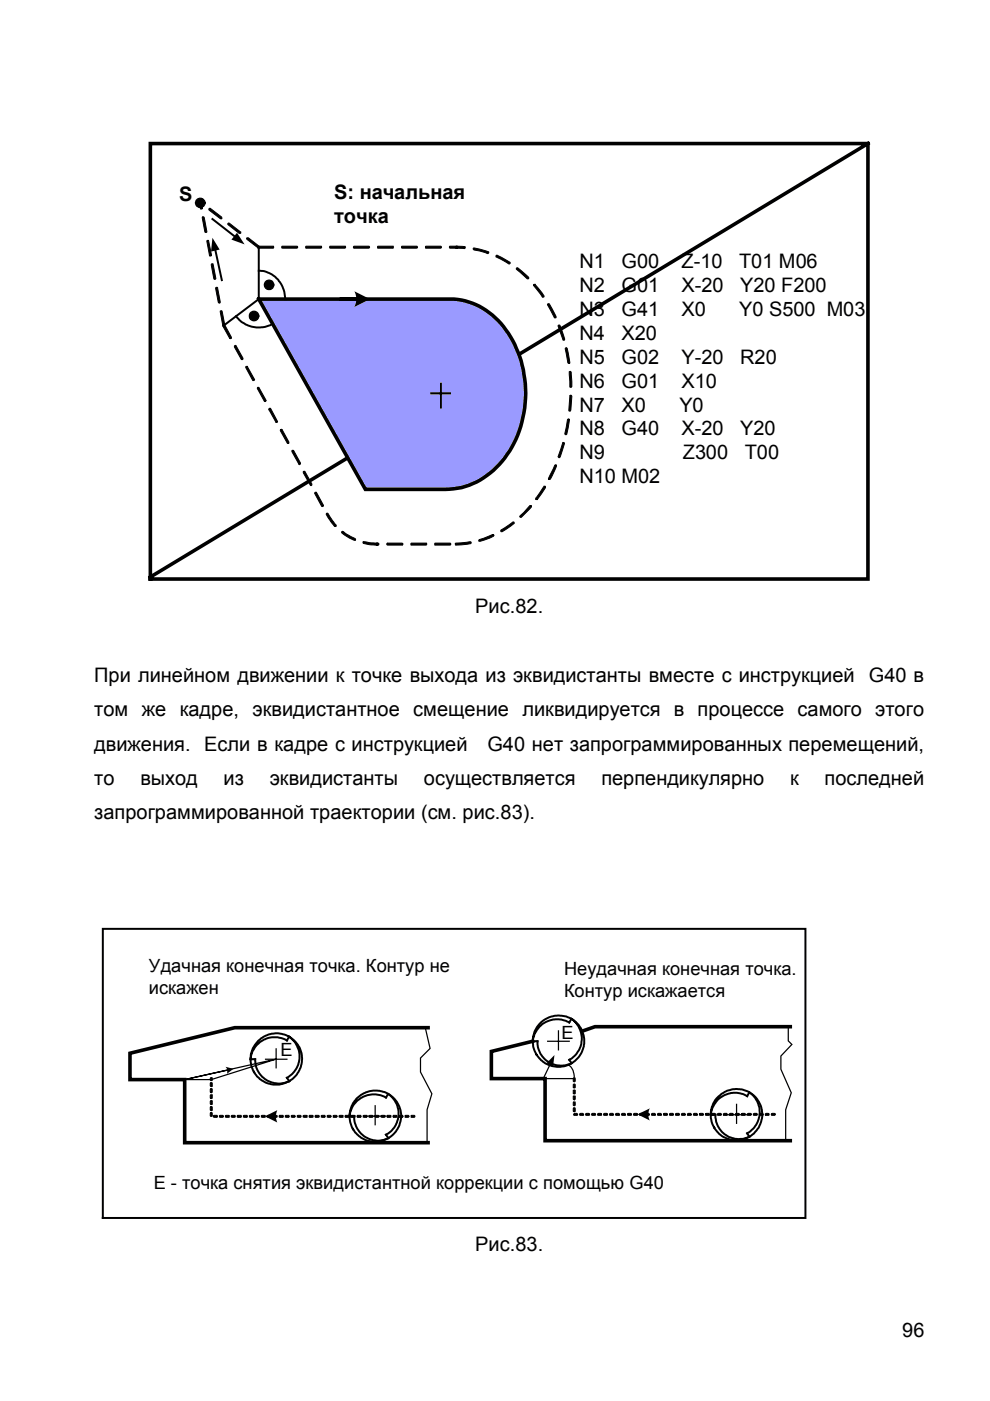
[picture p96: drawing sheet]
<svg xmlns="http://www.w3.org/2000/svg" width="210mm" height="297mm" viewBox="0 0 210 297" stroke-linecap="round" stroke-linejoin="round" font-family="sans-serif">
<defs><g id="words">
<g font-size="4.2">
<text x="38" y="42.7">S</text>
<text x="70.9" y="42.1">S: начальная</text>
<text x="70.9" y="47.2">точка</text>
<text x="122.9" y="56.8">N1</text>
<text x="131.8" y="56.8">G00</text>
<text x="144.5" y="56.8">Z-10</text>
<text x="156.7" y="56.8">T01 M06</text>
<text x="122.9" y="61.9">N2</text>
<text x="131.8" y="61.9">G01</text>
<text x="144.5" y="61.9">X-20</text>
<text x="156.9" y="61.9">Y20 F200</text>
<text x="122.9" y="67">N3</text>
<text x="131.8" y="67">G41</text>
<text x="144.5" y="67">X0</text>
<text x="156.7" y="67">Y0 S500 M03</text>
<text x="122.9" y="72.1">N4</text>
<text x="122.9" y="77.1">N5</text>
<text x="131.8" y="72.1">X20</text>
<text x="131.8" y="77.1">G02</text>
<text x="144.5" y="77.1">Y-20</text>
<text x="156.9" y="77.1">R20</text>
<text x="122.9" y="82.2">N6</text>
<text x="131.8" y="82.2">G01</text>
<text x="144.5" y="82.2">X10</text>
<text x="122.9" y="87.2">N7</text>
<text x="131.8" y="87.2">X0</text>
<text x="144" y="87.2">Y0</text>
<text x="122.9" y="92.3">N8</text>
<text x="131.8" y="92.3">G40</text>
<text x="144.5" y="92.3">X-20</text>
<text x="156.9" y="92.3">Y20</text>
<text x="122.9" y="97.4">N9</text>
<text x="144.8" y="97.4">Z300</text>
<text x="157.9" y="97.4">T00</text>
<text x="122.9" y="102.5">N10 M02</text>
<text x="100.8" y="129.9">Рис.82.</text>
<text x="20" y="144.5">При линейном движении к точке выхода из эквидистанты вместе с инструкцией</text>
<text x="184.2" y="144.5">G40 в</text>
<text x="20" y="151.8">том же кадре, эквидистантное смещение ликвидируется в процессе самого этого</text>
<text x="20" y="159.1">движения. Если в кадре с инструкцией</text>
<text x="103.3" y="159.1">G40 нет запрограммированных перемещений,</text>
<text x="20" y="166.5">то</text>
<text x="29.8" y="166.5">выход</text>
<text x="47.4" y="166.5">из</text>
<text x="57.2" y="166.5">эквидистанты</text>
<text x="89.9" y="166.5">осуществляется</text>
<text x="127.5" y="166.5">перпендикулярно</text>
<text x="167.6" y="166.5">к</text>
<text x="174.8" y="166.5">последней</text>
<text x="20" y="173.7">запрограммированной траектории (см. рис.83).</text>
<text x="100.8" y="265.3">Рис.83.</text>
<text x="191.3" y="283.5">96</text>
</g>
<g font-size="3.9">
<text x="31.6" y="206.2">Удачная конечная точка. Контур не</text>
<text x="119.6" y="206.6">Неудачная конечная точка.</text>
<text x="31.6" y="210.8">искажен</text>
<text x="119.6" y="211.3">Контур искажается</text>
<text x="119" y="220.3">E</text>
<text x="59.5" y="223.9">E</text>
<text x="32.6" y="252.2">E - точка снятия эквидистантной коррекции с помощью G40</text>
</g>
</g></defs>
<path d="M31.9 30.4h152.1v92.4h-152.1zM184 30.4l-152.1 91.9" fill="none" stroke="#000" stroke-width=".76"/>
<path d="M54.9 63.4h41.4a15.3 15.3 0 0 1 11.9 8 23.5 23.5 0 0 1-2.3 27.1 15.3 15.3 0 0 1-11.5 5.3h-16.9z" fill-rule="evenodd" fill="#9a9aff"/>
<path d="M54.9 63.4h41.4a15.3 15.3 0 0 1 11.9 8 23.5 23.5 0 0 1-2.3 27.1 15.3 15.3 0 0 1-11.5 5.3h-16.9zM72.4 63.4h3.5" fill="none" stroke="#000" stroke-width=".76"/>
<g fill="#000">
<path d="M45 50.4l1.6 2.5-1.9 .4zM50.2 49.4l1.7 2.4-2.8-1z"/>
<path d="M75.1 61.8l3.3 1.6-3.3 1.7a3.6 3.6 0 0 0 0-3.3z" fill-rule="evenodd"/>
<circle cx="42.5" cy="43" r="1"/>
<circle cx="53.8" cy="67" r="1.02"/>
<circle cx="57" cy="60.4" r="1"/>
</g>
<path d="M45 46.4l4.9 3.8M45.6 52.9l1.4 6.5M54.9 57.4a5.7 5.7 0 0 1 5.4 4.5l.2 1.5M54.9 52.4v11l-7.4 5.6M50 67.1l1.2 1.1 .4 .3a6 6 0 0 0 5.7 .5l.4-.3M91.4 83.4h4M93.5 81.4v5" fill="none" stroke="#000" stroke-width=".42"/>
<g fill="#000" stroke="#000" stroke-width=".21">
<path d="M52.4 50.4h.3l2.3 1.8v.3l-.3 .1-2.3-1.8zM48.4 47.3l2.7 1.9v.2l-.4 .1-2.3-1.8-.1-.3zM44.3 44.2h.3l2.4 1.8v.3l-.3 .1-2.3-1.8zM42.3 42.7l.2-.1 .5 .4v.2l-.3 .1-.4-.3z"/>
<path d="M54.7 52.2h3.3v.3l-.1 .1h-3.1h-.1zM59.8 52.2h3.2l.1 .3-.2 .1h-3l-.2-.1zM64.8 52.3l3.3-.1 .1 .3-.2 .1h-3.1zM70 52.2h3.2l.1 .3-.2 .1h-3l-.2-.1zM75 52.3l3.2-.1 .2 .3-.3 .1h-3zM80.1 52.3l3.3-.1v.3l-3.2 .1zM85.2 52.2h3.2a.22 .22 0 0 1 .1 .2 .22 .22 0 0 1-.2 .2h-3l-.2-.1zM90.2 52.3l3.3-.1 .1 .3-.2 .1h-3.1zM95.4 52.2h1.5l.1 .3-1.6 .1-.1-.1zM96.7 52.2l1.9 .1v.3l-.1 .1-1.7-.1zM100.4 52.6l3.1 .7a.23 .23 0 0 1 .1 .3 .23 .23 0 0 1-.3 .2l-2.8-.8-.2-.2zM105.2 54.2l.2-.1 .9 .5 1.8 1 .1 .2-.3 .2-2.6-1.5zM109.6 56.8l1.9 1.4 .6 .6v.3h-.3l-2.2-2-.1-.2zM113.1 60.4l.4-.1 1.9 2.4-.1 .3-.3-.1zM116.1 64.5h.4l1.4 2.6-.1 .3-.3-.1-1.4-2.7zM118.3 69l.4-.1 .2 .4 .8 2.5-.1 .3h-.3zM120 73.7l.3 .2 .5 2.9-.1 .2-.3-.1-.6-2.9zM120.7 78.8l.2-.1 .2 .3 .1 3-.2 .1-.2-.1zM120.8 83.9l.3-.1 .1 .3-.2 2.9-.1 .2h-.2zM120.3 89l.3-.2 .1 .3-.5 2.9-.3 .2-.1-.3zM119.3 93.8h.2l.2 .3-.9 2.6-.1 .3h-.2l-.2-.2zM117.6 98.7l.1-.1 .3 .1-.3 .9-1 2h-.4a4.5 4.5 0 0 1 1-2.2zM115.4 103.1l.3 .1-.1 .3-1.6 2.4h-.4v-.3zM112.3 107.2h.3v.3l-2.1 2.2h-.2v-.4zM106.2 112.4l2.6-1.7h.2v.3l-2.5 1.7h-.3zM101.6 114.4l2.8-1.1 .3 .2-.9 .6-2 .7-.2-.1zM96.6 115.2l3.1-.3h.2v.3a3.3 3.3 0 0 1-2.2 .3l-1.1 .1z"/>
<path d="M46.7 66l.2-.1 .2 .2 .6 2.9-.2 .2-.3-.2zM45.7 61l.1-.1 .3 .1 .6 3-.1 .3-.3-.2zM44.9 56l.2-.1 .1 .2 .6 2.9-.2 .2-.3-.1-.5-2.9zM43.9 51l.3 .1 .6 2.9-.1 .3-.3-.1-.5-3zM42.9 46h.3l.1 .1 .6 3-.1 .2-.4-.2zM42.3 42.7l.4 .1 .2 1.3-.1 .2-.3-.1z"/>
<path d="M47.2 68.9l.4-.1 1.5 2.7-.1 .3-.3-.1zM49.8 73.3h.3l1.4 2.6-.1 .3h-.3l-1.4-2.6zM52.1 77.8l.4-.1 1.5 2.7-.2 .3-.2-.1zM54.6 82.3l.1-.2 .2 .1 1.5 2.7-.1 .2h-.3zM57.1 86.6l.3 .1 1.4 2.6-.1 .3h-.2l-1.5-2.7zM59.5 91.1h.3l1.5 2.6-.1 .3h-.3l-1.5-2.7zM61.9 95.5h.4l1.4 2.7-.2 .3-.2-.1-1.4-2.6zM64.3 100h.4l1.4 2.6-.1 .4-.2-.1-1.5-2.7zM66.8 104.4h.2l.1 .1 1.4 2.6a.22 .22 0 0 1-.1 .2 .22 .22 0 0 1-.2 0l-1.5-2.7zM69.2 108.9h.4l1.6 2.4v.3h-.3l-.5-.6-1.2-1.9zM72.4 112.8l.4-.1 .8 .6 1.7 .9 .1 .3-.3 .1-1-.5-1.4-.9zM77 114.9l3 .2 .2 .3-.1 .2-1.8-.1-1.2-.3zM79.8 115.2l.3-.1 .2 .3-.4 .2zM82.1 115.2l3.1-.1 .2 .3-.1 .2h-3.1l-.2-.2zM87.1 115.2l3.2-.1 .2 .4-3.3 .1zM92.2 115.2l3.2-.1 .2 .3-.2 .2h-3.1z"/>
</g>
<g fill="none" stroke="#000" stroke-width=".26">
<circle cx="42.5" cy="43" r="1"/>
<circle cx="53.8" cy="67" r="1.02"/>
<circle cx="57" cy="60.4" r="1"/>
</g>
<g fill="#fff">
<path d="M19.5 126h177v7.3h-177z"/>
<path d="M19.5 133.3h177v7.3h-177z"/>
<path d="M19.5 179.4h177v7.3h-177z"/>
<path d="M19.5 186.7h177v9.6h-177z"/>
<path d="M19.5 196.3h177v65.1h-177z"/>
</g>
<g fill="none" stroke="#000" stroke-width=".42">
<path d="M21.8 196.9h149v61.3h-149zM114.4 217.6a5.3 5.3 0 0 1 6.3-.8l.5-.8a5.2 5.2 0 0 1 2.1 4.7 5 5 0 0 1-2.6 4l.5 .7a5 5 0 0 1-7.2-4.6h-1.1l.1-.3a5 5 0 0 1 1.4-2.9zM54.4 221.6a5 5 0 0 1 3.3-1.7h1.2l1.9 .7 .5-.8a4.3 4.3 0 0 1 1.8 2.2l.3 1 .1 1.5a5.2 5.2 0 0 1-2.7 4l.5 .7a5.1 5.1 0 0 1-7.2-4.6h-1a4.7 4.7 0 0 1 1.3-3zM58.2 236.7h.1M75.6 233.6a5.4 5.4 0 0 1 5-1.4l1.2 .5 .5-.8a5.1 5.1 0 0 1 2.2 3.7v1a4.9 4.9 0 0 1-2.7 4l.5 .7a5 5 0 0 1-7.2-4.7l-1 .1 .1-.6a4.6 4.6 0 0 1 1.4-2.5zM152.1 233.2l1.5-1a5 5 0 0 1 4.8 .2l.5-.8a5.1 5.1 0 0 1-.5 8.7l.5 .7a5 5 0 0 1-7.2-4.7h-1v-.2l.4-1.4z"/>
<circle cx="58.6" cy="224.5" r="5.5"/>
<circle cx="79.5" cy="236.7" r="5.4"/>
<circle cx="118.4" cy="220.8" r="5.4"/>
<circle cx="156.2" cy="236.3" r="5.4"/>
</g>
<g fill="none" stroke="#000" stroke-width=".26">
<path d="M90.2 217.9l1 4.4-2 2v3l2.4 4.6-1 3.4v7M118.4 218.6v4M167.1 217.7v3l.8 .7-2.3 2.5v2.8l2.2 5-1.2 3.6v6.6M39.2 228.9l19.4-4.4-13.8 4.4zM48.3 226.9l-9.1 2M53.1 224.6h1M56.3 224.6h4.5M58.5 222.4v4M75.1 236.6l-1 .1M77.3 236.6h4.5M79.5 234.4v4.1M112.9 220.8h1.1"/>
<path d="M116.1 220.8h4.6M116.7 225.6l-1.5 3.1h6.6l-.3-1.8-.6-.8-.5-.3M150.7 236.3h1M153.8 236.3h4.6M156.2 234.1v4.1"/>
</g>
<path d="M90.8 217.9h-41l-22.2 5.4v5.6h11.6v13.4h51.6M167.6 217.7h-41.4l-2.7 .9M112.9 220.8l-8.7 2.1v5.8h11.4v13.2h52" fill="none" stroke="#000" stroke-width=".76"/>
<g fill="#000" stroke="#000" stroke-width=".21">
<path d="M87.2 236.6l.6-.1 .2 .3-.8 .1zM85.9 236.6l.7-.1 .1 .2-.1 .2h-.6zM84.6 236.6l.7-.1 .2 .2-.2 .2h-.6zM83.4 236.6l.6-.1 .2 .3-.8 .1zM82.1 236.6l.7-.1 .1 .3-.7 .1zM80.8 236.6l.7-.1 .1 .3-.7 .1zM79.5 236.6l.7-.1 .1 .3-.6 .1zM78.3 236.6l.7-.1 .1 .2-.1 .2h-.6zM77 236.6l.7-.1 .2 .2-.2 .2h-.6zM75.7 236.6l.8-.1 .1 .2-.1 .2h-.7zM74.5 236.6l.6-.1 .2 .3-.8 .1zM73.2 236.6l.7-.1 .1 .3-.7 .1zM71.9 236.6l.7-.1 .1 .3-.6 .1zM70.7 236.5h.6l.2 .2-.2 .2h-.5zM69.4 236.6l.7-.1 .1 .2-.1 .2h-.6zM68.1 236.6l.7-.1 .2 .2-.2 .2h-.6zM66.8 236.6l.7-.1 .2 .2-.2 .2h-.6zM65.6 236.6l.7-.1 .1 .3-.7 .1zM64.3 236.6l.7-.1 .1 .3-.7 .1zM63 236.6l.7-.1 .1 .3-.6 .1zM61.8 236.6l.6-.1 .2 .2-.2 .2h-.5zM60.5 236.6l.7-.1 .1 .2-.1 .2h-.6zM59.2 236.6l.7-.1 .2 .2-.2 .2h-.6zM58 236.6l.6-.1 .2 .3-.8 .1zM56.7 236.6l.7-.1 .1 .3-.7 .1zM55.4 236.6l.7-.1 .1 .3-.7 .1zM54.1 236.6l.7-.1 .2 .2-.2 .2h-.5zM52.9 236.6l.7-.1 .1 .2-.1 .2h-.6zM51.6 236.6l.7-.1 .2 .2-.2 .2h-.6zM50.3 236.6l.8-.1 .1 .2-.1 .2h-.7zM49.1 236.6l.6-.1 .2 .3-.7 .1zM47.8 236.6l.7-.1 .1 .3-.7 .1zM46.5 236.6l.7-.1 .2 .2-.2 .2h-.5zM45.3 236.6l.7-.1 .1 .2-.1 .2h-.6zM44.6 235.9l.4 .1-.1 .7-.3-.1zM44.6 234.7h.4v.7l-.2 .1-.2-.2zM44.6 233.4h.4v.7l-.1 .1-.3-.2zM44.6 232.2h.4v.6l-.1 .1-.3-.2zM44.6 230.8l.4 .1v.7l-.2 .1-.2-.2zM44.6 229.6h.4v.7l-.2 .1-.2-.2zM44.7 228.5l.3 .1-.1 .5-.3-.2z"/>
<path d="M163.6 236.1h.6l.2 .2-.1 .2h-.7zM162.3 236.2l.6-.1 .2 .2-.1 .2h-.7zM161 236.2l.6-.1 .2 .2-.8 .2zM159.7 236.2l.7-.1 .2 .2-.8 .2zM158.5 236.2l.6-.1 .2 .2-.1 .2h-.7zM157.2 236.1h.6l.2 .2-.1 .2h-.6zM156 236.1h.5l.3 .2-.2 .2h-.6zM154.6 236.2l.2-.1h.5l.2 .2-.1 .2h-.7zM153.4 236.2l.6-.1 .2 .2-.8 .2zM152.1 236.2l.6-.1 .3 .2-.8 .2zM150.8 236.2l.7-.1 .2 .2-.8 .2zM149.6 236.1h.6l.2 .2-.8 .2zM148.3 236.1h.6l.2 .2-.7 .2zM147.1 236.1h.6l.2 .2-.1 .2h-.7zM145.8 236.2l.6-.1 .2 .2-.8 .2zM144.5 236.2l.6-.1 .2 .2-.7 .2zM143.2 236.2l.6-.1 .3 .2-.8 .2zM142 236.1h.6l.2 .2-.8 .2zM140.7 236.1h.6l.2 .2-.7 .2zM139.4 236.1h.6l.3 .2-.1 .2h-.7zM138.1 236.2l.7-.1 .2 .2-.1 .2h-.7zM136.9 236.1h.6l.2 .2-.8 .2zM135.6 236.2l.6-.1 .2 .2-.7 .2zM134.3 236.2l.2-.1h.5a.17 .17 0 0 1 .2 .2 .17 .17 0 0 1-.2 .2h-.6zM133.1 236.1h.6l.2 .2-.8 .2zM131.8 236.1h.6l.2 .2-.1 .2h-.6zM130.6 236.1h.5l.3 .2-.1 .2h-.7zM129.2 236.2l.7-.1 .2 .2-.1 .2h-.7zM128 236.2l.6-.1 .2 .2-.7 .2zM126.7 236.2l.2-.1h.5a.17 .17 0 0 1 .2 .2 .18 .18 0 0 1-.3 .2h-.5zM125.5 236.1h.6l.2 .2-.8 .2zM124.2 236.1h.6l.2 .2-.8 .2zM122.9 236.1h.6l.2 .2v.2h-.7zM121.8 236.1h.5l.2 .2-.1 .2h-.7l-.1-.3zM121.6 234.9h.2l.2 .1-.2 .7-.3-.1zM121.6 233.7l.4 .1-.2 .6-.3-.1zM121.5 232.5h.5v.5l-.2 .2-.3-.2zM121.5 231.2h.5l-.1 .7-.4-.1zM121.5 230l.2-.2 .3 .2-.1 .6-.4-.1zM121.6 228.6l.4 .1-.2 .7-.3-.2z"/>
</g>
<g fill="#000">
<path d="M117.6 223.7l-.3 2.4-1.4-.7z"/>
<path d="M47.8 226.2l1.7 .4-1.4 1.1v-1z" fill-rule="evenodd"/>
<path d="M56.2 236.7l2.6-1.3a2.88 2.88 0 0 0 0 2.6z" fill-rule="evenodd"/>
<path d="M135.2 236.3l2.6-1.3-.3 .8v1l.3 .8z" fill-rule="evenodd"/>
</g>
<path d="M19.5 261.4h177v7.2h-177z" fill="#fff"/>
<use href="#words"/>
</svg>
